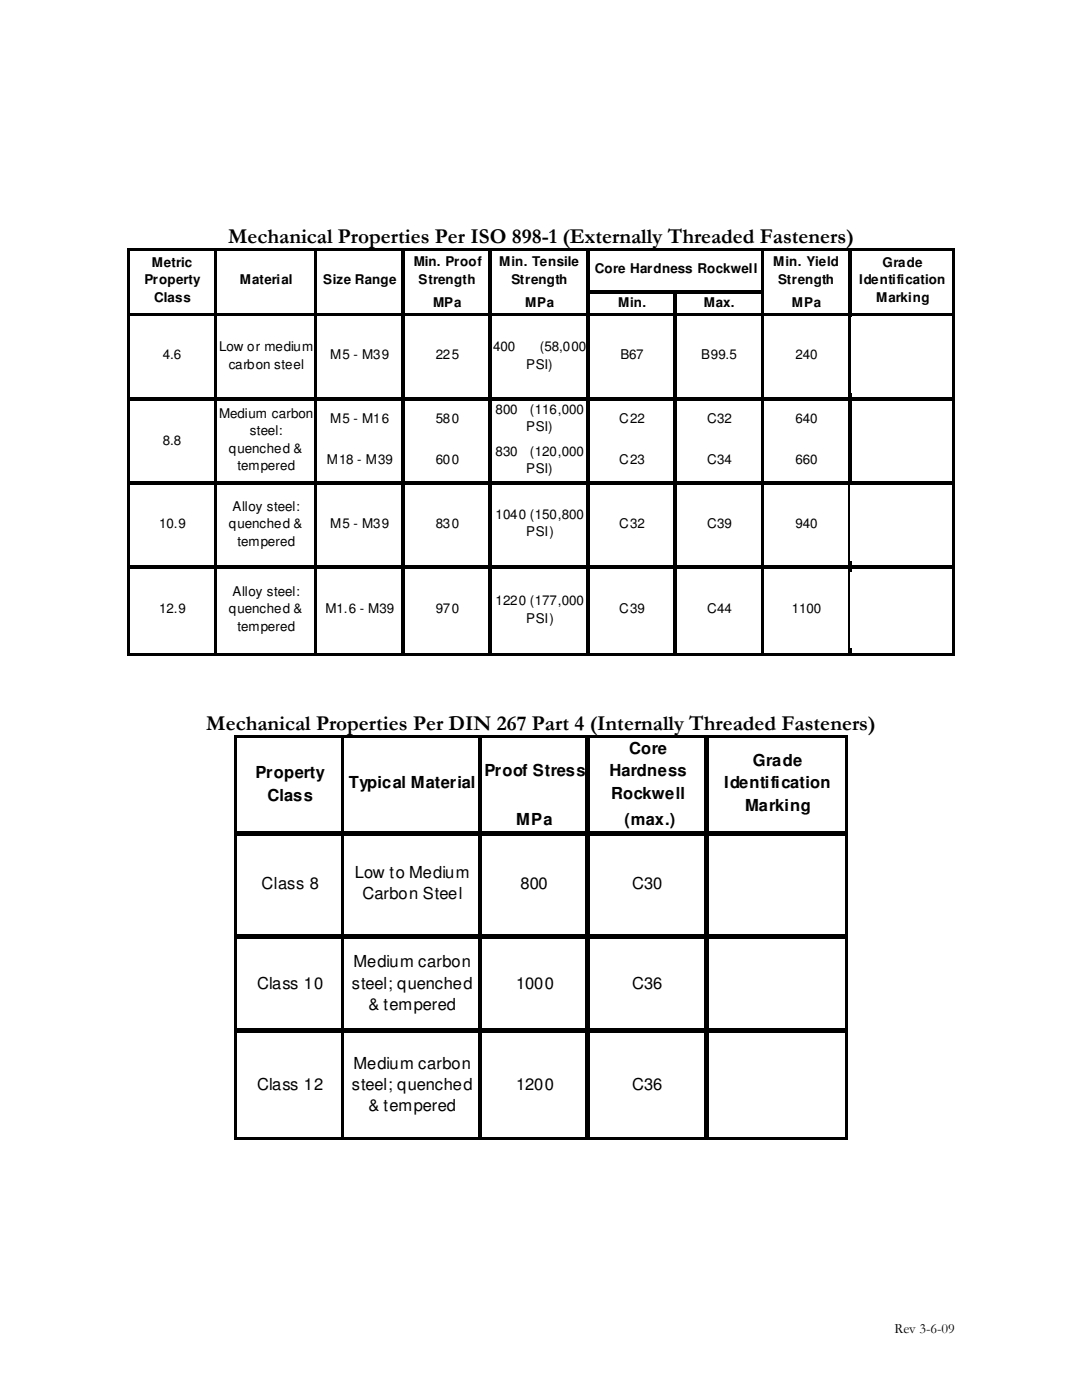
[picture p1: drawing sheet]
<svg xmlns="http://www.w3.org/2000/svg" width="216mm" height="279mm" viewBox="0 0 216 279" stroke-linecap="round" stroke-linejoin="round" font-family="sans-serif">
<defs><g id="words">
<g font-size="4.2">
<text x="45.5" y="48.5">Mechanical Properties Per ISO 898-1 (Externally Threaded Fasteners)</text>
<text x="41.1" y="145.7">Mechanical Properties Per DIN 267 Part 4 (Internally Threaded Fasteners)</text>
</g>
<g font-size="3.3">
<text x="51" y="155.3">Property</text>
<text x="96.7" y="154.9">Proof Stress</text>
<text x="121.6" y="154.9">Hardness</text>
<text x="125.5" y="150.5">Core</text>
<text x="150.2" y="152.9">Grade</text>
<text x="53.4" y="159.8">Class</text>
<text x="69.6" y="157.4">Typical Material</text>
<text x="121.9" y="159.5">Rockwell</text>
<text x="144.5" y="157.4">Identification</text>
<text x="148.7" y="161.8">Marking</text>
<text x="103" y="164.5">MPa</text>
<text x="124.6" y="164.5">(max.)</text>
<text x="52.2" y="177.3">Class 8</text>
<text x="70.8" y="175.2">Low to Medium</text>
<text x="72.3" y="179.4">Carbon Steel</text>
<text x="103.9" y="177.3">800</text>
<text x="126.2" y="177.3">C30</text>
<text x="51.3" y="197.4">Class 10</text>
<text x="70.2" y="197.4">steel; quenched</text>
<text x="70.5" y="192.9">Medium carbon</text>
<text x="103" y="197.4">1000</text>
<text x="126.2" y="197.4">C36</text>
<text x="73.5" y="201.6">&amp; tempered</text>
<text x="70.5" y="213.3">Medium carbon</text>
<text x="51.3" y="217.5">Class 12</text>
<text x="70.2" y="217.5">steel; quenched</text>
<text x="73.5" y="221.7">&amp; tempered</text>
<text x="103" y="217.5">1200</text>
<text x="126.2" y="217.5">C36</text>
</g>
<text font-size="2.8" x="178.5" y="265.9">Rev 3-6-09</text>
<g font-size="2.7">
<text x="30.3" y="53.3">Metric</text>
<text x="82.5" y="53">Min. Proof</text>
<text x="99.6" y="53">Min. Tensile</text>
<text x="154.3" y="53">Min. Yield</text>
<text x="176.1" y="53.3">Grade</text>
<text x="28.8" y="56.6">Property</text>
<text x="47.9" y="56.6">Material</text>
<text x="64.5" y="56.6">Size Range</text>
<text x="83.5" y="56.6">Strength</text>
<text x="102.1" y="56.6">Strength</text>
<text x="118.7" y="54.5">Core Hardness Rockwell</text>
<text x="155.3" y="56.6">Strength</text>
<text x="171.4" y="56.6">Identification</text>
<text x="30.8" y="60.3">Class</text>
<text x="86.4" y="61.3">MPa</text>
<text x="104.8" y="61.3">MPa</text>
<text x="123.3" y="61.3">Min.</text>
<text x="140.4" y="61.3">Max.</text>
<text x="158" y="61.3">MPa</text>
<text x="174.8" y="60.3">Marking</text>
<text x="32.5" y="71.7">4.6</text>
<text x="43.7" y="70">Low or medium</text>
<text x="65.9" y="71.7">M5 - M39</text>
<text x="87" y="71.7">225</text>
<text x="98.4" y="70">400</text>
<text x="107.7" y="70">(58,000</text>
<text x="123.8" y="71.7">B67</text>
<text x="139.9" y="71.7">B99.5</text>
<text x="158.7" y="71.7">240</text>
<text x="45.7" y="73.7">carbon steel</text>
<text x="105" y="73.7">PSI)</text>
<text x="43.7" y="83.4">Medium carbon</text>
<text x="98.9" y="82.7">800</text>
<text x="105.7" y="82.7">(116,000</text>
<text x="32.5" y="88.8">8.8</text>
<text x="49.8" y="86.8">steel:</text>
<text x="65.9" y="84.4">M5 - M16</text>
<text x="87" y="84.4">580</text>
<text x="105" y="86.1">PSI)</text>
<text x="123.6" y="84.4">C22</text>
<text x="141.1" y="84.4">C32</text>
<text x="158.7" y="84.4">640</text>
<text x="45.7" y="90.5">quenched &amp;</text>
<text x="47.4" y="93.9">tempered</text>
<text x="65.2" y="92.7">M18 - M39</text>
<text x="87" y="92.7">600</text>
<text x="98.9" y="90.9">830</text>
<text x="105" y="94.4">PSI)</text>
<text x="105.7" y="90.9">(120,000</text>
<text x="123.6" y="92.7">C23</text>
<text x="141.1" y="92.7">C34</text>
<text x="158.7" y="92.7">660</text>
<text x="46.4" y="101.9">Alloy steel:</text>
<text x="31.8" y="105.3">10.9</text>
<text x="45.7" y="105.3">quenched &amp;</text>
<text x="65.9" y="105.3">M5 - M39</text>
<text x="87" y="105.3">830</text>
<text x="98.9" y="103.6">1040 (150,800</text>
<text x="105" y="107">PSI)</text>
<text x="123.6" y="105.3">C32</text>
<text x="141.1" y="105.3">C39</text>
<text x="158.7" y="105.3">940</text>
<text x="47.4" y="109">tempered</text>
<text x="46.4" y="119">Alloy steel:</text>
<text x="31.8" y="122.3">12.9</text>
<text x="45.7" y="122.3">quenched &amp;</text>
<text x="47.4" y="126">tempered</text>
<text x="64.9" y="122.3">M1.6 - M39</text>
<text x="87" y="122.3">970</text>
<text x="98.9" y="120.7">1220 (177,000</text>
<text x="105" y="124.3">PSI)</text>
<text x="123.6" y="122.3">C39</text>
<text x="141.1" y="122.3">C44</text>
<text x="158" y="122.3">1100</text>
</g>
</g></defs>
<g fill="#000">
<path d="M25.9 49.6h91.1v.5h-91.1zM117 49.6h34.9v.5h-34.9zM117 50.1h.7v7.8h-.7zM117.7 57.9h34.7v.7h-34.7zM151.9 49.6h.5v8.3h-.5zM152.4 49.6h38.1v.5h-38.1zM25.9 62.5h91.1v.4h-91.1zM117 57.9h.7v4.6h-.7zM117 62.5h34.9v.4h-34.9zM134.3 58.6h.7v3.9h-.7zM151.9 58.6h.5v3.9h-.5zM152.4 62.5h38.1v.4h-38.1z"/>
<path d="M25.9 79.3h164.6v.7h-164.6zM25.9 96.1h164.6v.7h-164.6zM25.9 112.9h164.6v.7h-164.6zM25.4 49.6h.5v81.3h-.5zM25.9 130.4h164.6v.5h-164.6zM42.8 50.1h.4v80.8h-.4zM62.7 50.1h.5v80.8h-.5zM80.1 50.1h.7v80.8h-.7zM97.4 50.1h.8v80.8h-.8zM117 62.9h.7v68h-.7zM134.3 62.9h.7v68h-.7zM151.9 62.5h.5v68.4h-.5z"/>
<path d="M169.2 50.1h.8v80.8h-.8zM189.9 50.1h.6v80.8h-.6z"/>
</g>
<g fill="#fff">
<path d="M170 63.2h19v15.1h-19z" fill-rule="evenodd"/>
<path d="M170.2 80.3h19.3v15h-19.3z" fill-rule="evenodd"/>
<path d="M169.7 96.8h19.3v15.1h-19.3z" fill-rule="evenodd"/>
<path d="M169.7 114.1h19.3v15.1h-19.3z" fill-rule="evenodd"/>
</g>
<g fill="#000">
<path d="M47.4 146.8h121.7v.6h-121.7zM46.8 146.8h.6v19.1h-.6zM46.8 165.9h121.7v1h-121.7zM116.8 147.4h.9v18.5h-.9zM140.5 147.4h1v18.5h-1zM46.8 166.9h.6v19.5h-.6zM46.8 186.4h121.7v.9h-121.7zM116.8 166.9h.9v19.5h-.9zM140.5 166.9h1v19.5h-1zM46.8 187.3h.6v18h-.6zM46.8 205.3h48.7v.9h-48.7zM95.5 147.4h.6v57.9h-.6z"/>
<path d="M96.1 205.3h20.7v.9h-20.7zM116.8 187.3h.9v18h-.9zM116.8 205.3h51.7v.9h-51.7zM140.5 187.3h1v18h-1zM46.8 206.2h.6v21.3h-.6zM47.4 226.9h121.7v.6h-121.7zM68.1 147.4h.6v79.5h-.6zM95.5 205.3h.6v22.2h-.6zM116.8 206.2h.9v21.3h-.9zM140.5 206.2h1v21.3h-1zM168.5 147.4h.6v80.1h-.6z"/>
</g>
<g fill="#fff">
<path d="M143.6 167.2h22.5v18.5h-22.5z" fill-rule="evenodd"/>
<path d="M142.4 187.6h23.1v17.4h-23.1z" fill-rule="evenodd"/>
<path d="M142.4 206.8h23.1v18.2h-23.1z" fill-rule="evenodd"/>
</g>
<use href="#words"/>
</svg>
